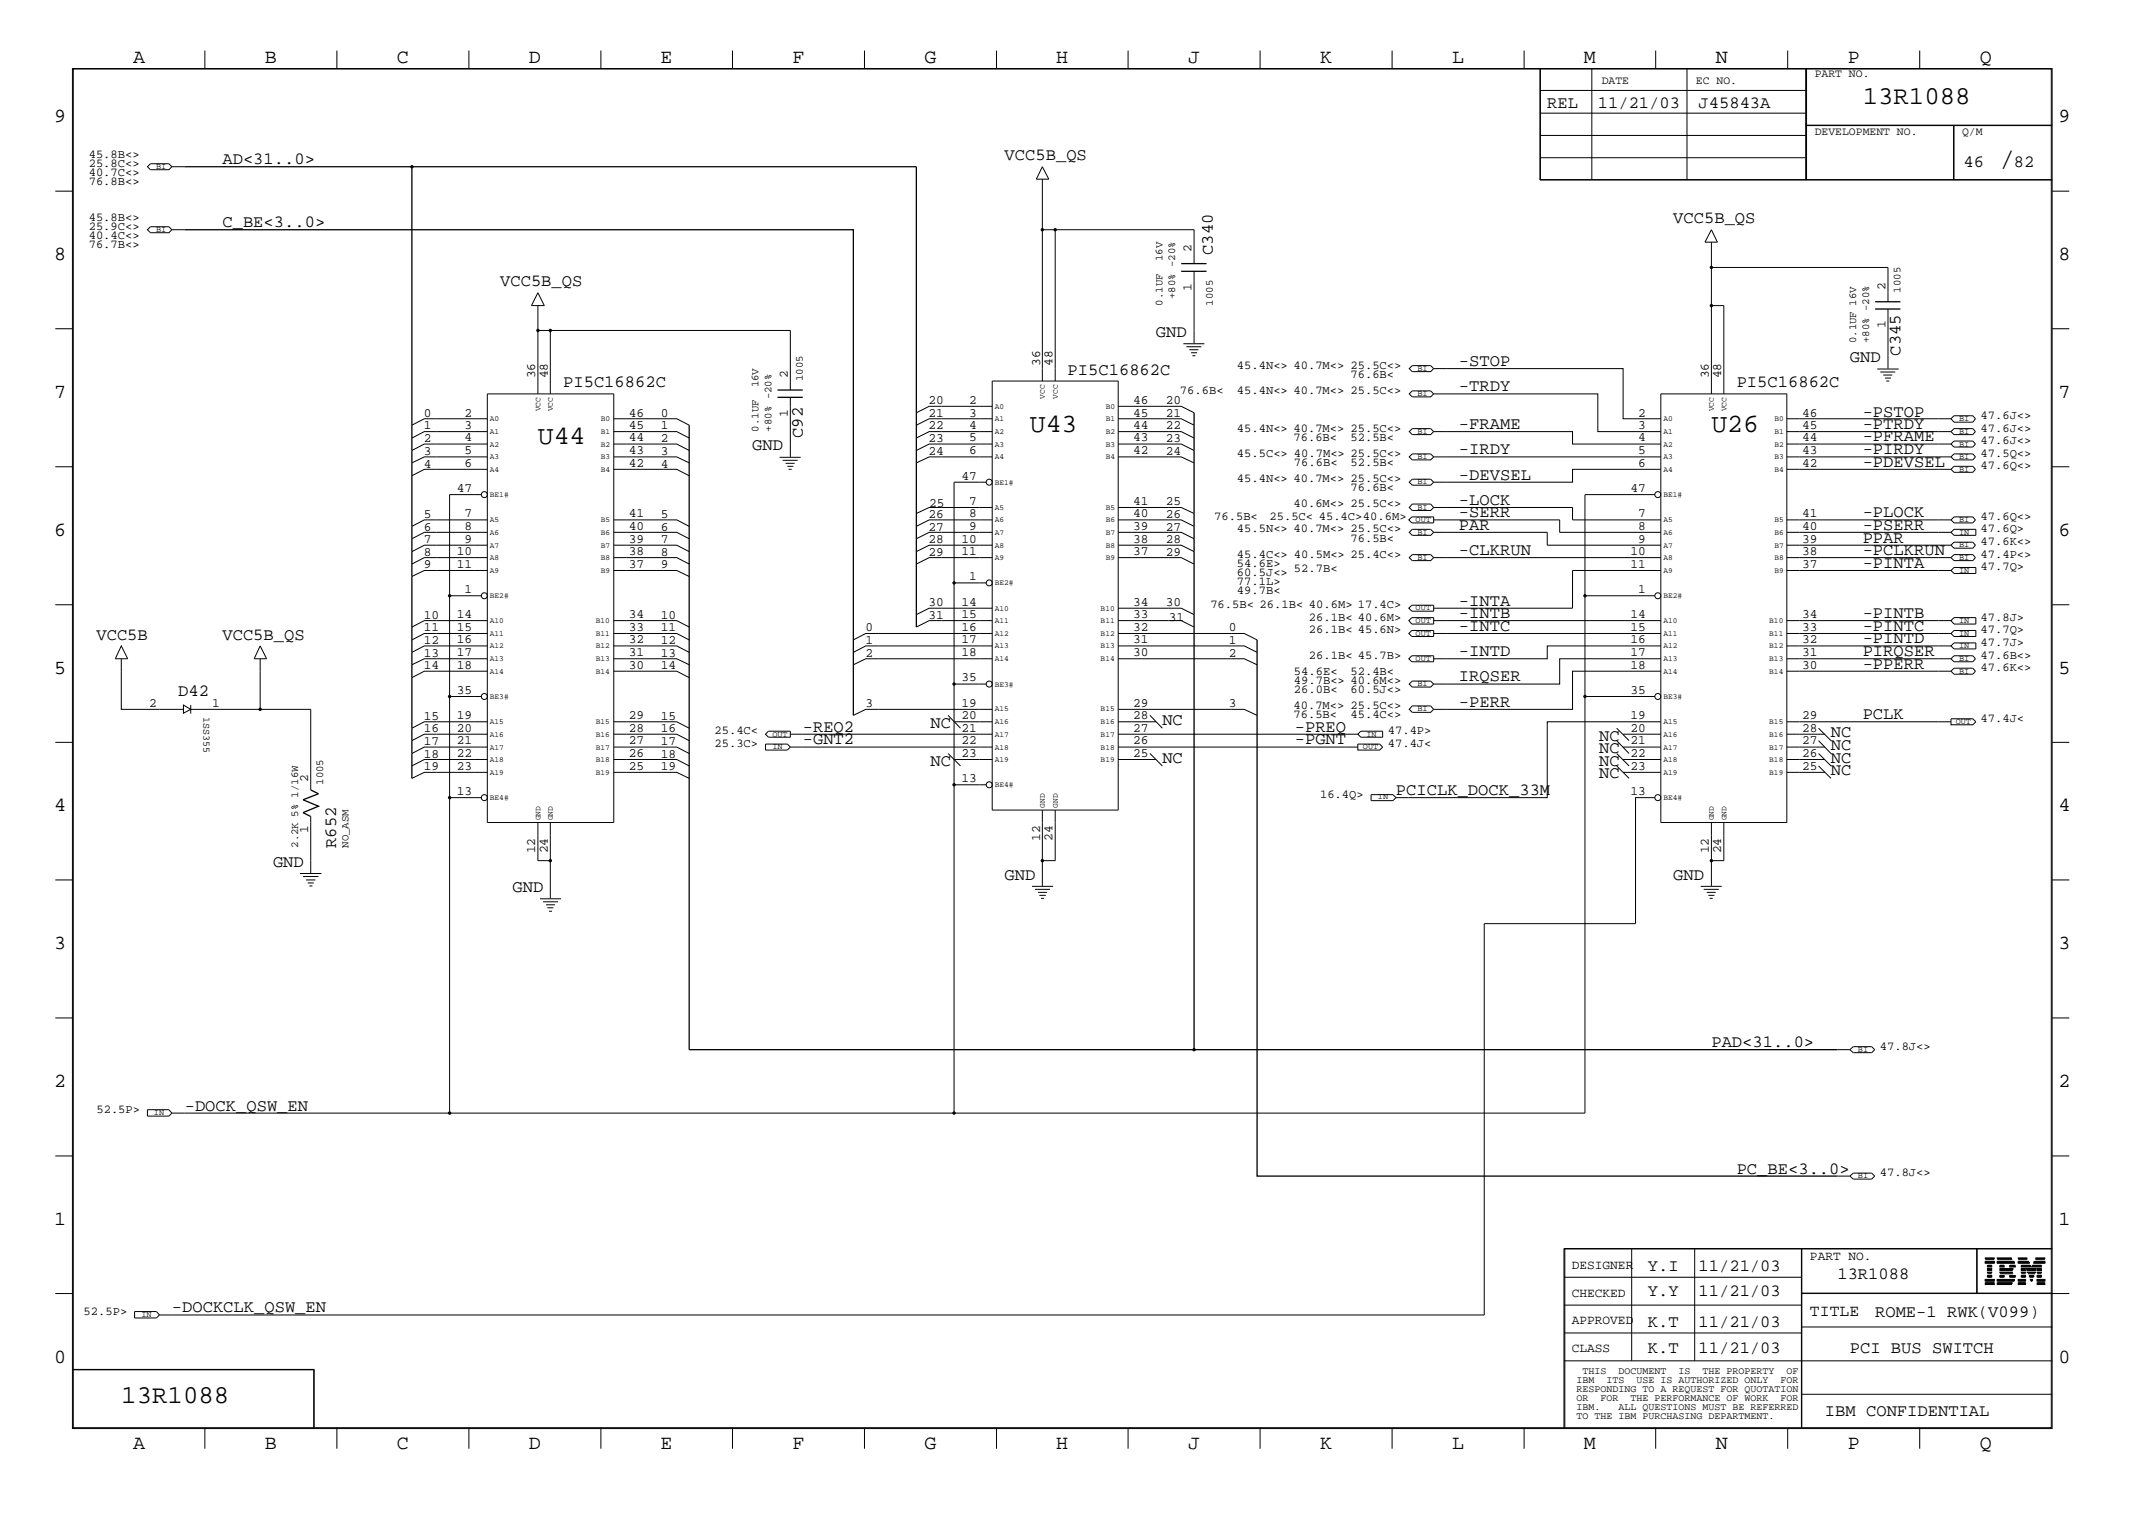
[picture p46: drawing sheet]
<svg xmlns="http://www.w3.org/2000/svg" width="423mm" height="300mm" viewBox="0 0 423 300" stroke-linecap="round" stroke-linejoin="round" font-family="sans-serif">
<defs><g id="words">
<g font-size="5.2">
<text x="395" y="32.9">/</text>
<text x="106.3" y="87.7">U44</text>
<text x="203.5" y="85.3">U43</text>
<text x="338.1" y="85.3">U26</text>
</g>
<g font-size="5.1">
<text x="368" y="20.5">13R1088</text>
<text x="24" y="277.2">13R1088</text>
</g>
<g font-size="4">
<text x="26.3" y="12.5">A</text>
<text x="52.3" y="12.5">B</text>
<text x="78.4" y="12.5">C</text>
<text x="104.5" y="12.5">D</text>
<text x="130.5" y="12.5">E</text>
<text x="156.5" y="12.5">F</text>
<text x="182.6" y="12.5">G</text>
<text x="208.6" y="12.5">H</text>
<text x="234.7" y="12.5">J</text>
<text x="260.8" y="12.5">K</text>
<text x="286.9" y="12.5">L</text>
<text x="312.8" y="12.5">M</text>
<text x="338.9" y="12.5">N</text>
<text x="365" y="12.5">P</text>
<text x="391.1" y="12.5">Q</text>
<text x="10.7" y="24.1">9</text>
<text x="406.7" y="24.1">9</text>
<text x="10.7" y="51.4">8</text>
<text x="406.7" y="51.4">8</text>
<text x="10.7" y="78.6">7</text>
<text x="406.7" y="78.6">7</text>
<text x="10.7" y="105.8">6</text>
<text x="406.7" y="105.8">6</text>
<text x="10.7" y="133.1">5</text>
<text x="406.7" y="133.1">5</text>
<text x="10.7" y="160.2">4</text>
<text x="406.7" y="160.2">4</text>
<text x="10.7" y="187.5">3</text>
<text x="406.7" y="187.5">3</text>
<text x="10.7" y="214.6">2</text>
<text x="406.7" y="214.6">2</text>
<text x="10.7" y="241.9">1</text>
<text x="406.7" y="241.9">1</text>
<text x="10.7" y="269.2">0</text>
<text x="406.7" y="269.2">0</text>
<text x="26.3" y="286.2">A</text>
<text x="52.3" y="286.2">B</text>
<text x="78.4" y="286.2">C</text>
<text x="104.5" y="286.2">D</text>
<text x="130.5" y="286.2">E</text>
<text x="156.5" y="286.2">F</text>
<text x="182.6" y="286.2">G</text>
<text x="208.6" y="286.2">H</text>
<text x="234.7" y="286.2">J</text>
<text x="260.8" y="286.2">K</text>
<text x="286.9" y="286.2">L</text>
<text x="312.8" y="286.2">M</text>
<text x="338.9" y="286.2">N</text>
<text x="365" y="286.2">P</text>
<text x="391.1" y="286.2">Q</text>
</g>
<g font-size="3.4">
<text x="305.6" y="21.4">REL</text>
<text x="315.6" y="21.4">11/21/03</text>
<text x="335.5" y="21.4">J45843A</text>
<text x="43.9" y="32.4">AD&lt;31..0&gt;</text>
<text x="198.5" y="31.7">VCC5B_QS</text>
<text x="387.9" y="32.9">46</text>
<text x="397.8" y="32.9">82</text>
<text x="43.9" y="44.9">C_BE&lt;3..0&gt;</text>
<text x="330.5" y="44.1">VCC5B_QS</text>
<text x="239.6" y="50.4" transform="rotate(-90 239.6 50.4)">C340</text>
<text x="98.8" y="56.6">VCC5B_QS</text>
<text x="228.3" y="66.5">GND</text>
<text x="365.4" y="71.5">GND</text>
<text x="375.4" y="70.3" transform="rotate(-90 375.4 70.3)">C345</text>
<text x="111.3" y="76.5">PI5C16862C</text>
<text x="210.9" y="74">PI5C16862C</text>
<text x="288.2" y="77.3">-TRDY</text>
<text x="288.2" y="72.3">-STOP</text>
<text x="343.1" y="76.5">PI5C16862C</text>
<text x="368" y="82.3">-PSTOP</text>
<text x="148.6" y="89">GND</text>
<text x="158.6" y="86.5" transform="rotate(-90 158.6 86.5)">C92</text>
<text x="288.2" y="89.7">-IRDY</text>
<text x="288.2" y="84.8">-FRAME</text>
<text x="368" y="84.8">-PTRDY</text>
<text x="368" y="87.2">-PFRAME</text>
<text x="368" y="89.7">-PIRDY</text>
<text x="288.2" y="94.7">-DEVSEL</text>
<text x="368" y="92.2">-PDEVSEL</text>
<text x="288.2" y="99.7">-LOCK</text>
<text x="288.2" y="104.7">PAR</text>
<text x="288.2" y="102.2">-SERR</text>
<text x="368" y="102.2">-PLOCK</text>
<text x="368" y="104.7">-PSERR</text>
<text x="368" y="107.2">PPAR</text>
<text x="288.2" y="109.6">-CLKRUN</text>
<text x="368" y="109.6">-PCLKRUN</text>
<text x="368" y="112.2">-PINTA</text>
<text x="288.2" y="119.6">-INTA</text>
<text x="288.2" y="122.2">-INTB</text>
<text x="288.2" y="124.6">-INTC</text>
<text x="368" y="122.2">-PINTB</text>
<text x="368" y="124.6">-PINTC</text>
<text x="19" y="126.4">VCC5B</text>
<text x="43.9" y="126.4">VCC5B_QS</text>
<text x="288.2" y="129.6">-INTD</text>
<text x="368" y="127.1">-PINTD</text>
<text x="368" y="129.6">PIRQSER</text>
<text x="35.2" y="137.6">D42</text>
<text x="288.2" y="134.6">IRQSER</text>
<text x="368" y="132.1">-PPERR</text>
<text x="183.8" y="143.8">NC</text>
<text x="229.6" y="143.2">NC</text>
<text x="288.2" y="139.6">-PERR</text>
<text x="368" y="142.1">PCLK</text>
<text x="158.6" y="144.6">-REQ2</text>
<text x="158.6" y="147.1">-GNT2</text>
<text x="255.8" y="144.6">-PREQ</text>
<text x="255.8" y="147.1">-PGNT</text>
<text x="315.9" y="148.8">NC</text>
<text x="315.9" y="146.3">NC</text>
<text x="361.7" y="145.6">NC</text>
<text x="361.7" y="148.2">NC</text>
<text x="183.8" y="151.2">NC</text>
<text x="229.6" y="150.6">NC</text>
<text x="315.9" y="153.8">NC</text>
<text x="315.9" y="151.2">NC</text>
<text x="361.7" y="150.6">NC</text>
<text x="361.7" y="153.2">NC</text>
<text x="275.8" y="157.1">PCICLK_DOCK_33M</text>
<text x="66.4" y="167.5" transform="rotate(-90 66.4 167.5)">R652</text>
<text x="53.9" y="171.3">GND</text>
<text x="198.5" y="173.7">GND</text>
<text x="330.5" y="173.7">GND</text>
<text x="101.3" y="176.2">GND</text>
<text x="338.1" y="206.8">PAD&lt;31..0&gt;</text>
<text x="36.5" y="219.4">-DOCK_QSW_EN</text>
<text x="343.1" y="231.8">PC_BE&lt;3..0&gt;</text>
<text x="325.5" y="251">Y.I</text>
<text x="335.5" y="251">11/21/03</text>
<text x="325.5" y="255.9">Y.Y</text>
<text x="335.5" y="255.9">11/21/03</text>
<text x="363" y="252.7">13R1088</text>
<text x="34" y="259.2">-DOCKCLK_QSW_EN</text>
<text x="325.5" y="262.2">K.T</text>
<text x="335.5" y="262.2">11/21/03</text>
<text x="370.4" y="260.2">ROME-1 RWK(V099)</text>
<text x="325.5" y="267.2">K.T</text>
<text x="335.5" y="267.2">11/21/03</text>
<text x="365.4" y="267.2">PCI BUS SWITCH</text>
<text x="360.5" y="279.7">IBM CONFIDENTIAL</text>
</g>
<text font-size="3.2" x="357.5" y="260">TITLE</text>
<g font-size="2.5">
<text x="235.4" y="49.9" transform="rotate(-90 235.4 49.9)">2</text>
<text x="235.4" y="57.4" transform="rotate(-90 235.4 57.4)">1</text>
<text x="372.4" y="57.3" transform="rotate(-90 372.4 57.3)">2</text>
<text x="372.4" y="64.9" transform="rotate(-90 372.4 64.9)">1</text>
<text x="105.7" y="74.8" transform="rotate(-90 105.7 74.8)">36</text>
<text x="108.2" y="74.8" transform="rotate(-90 108.2 74.8)">48</text>
<text x="155.6" y="74.8" transform="rotate(-90 155.6 74.8)">2</text>
<text x="205.5" y="72.3" transform="rotate(-90 205.5 72.3)">36</text>
<text x="207.9" y="72.3" transform="rotate(-90 207.9 72.3)">48</text>
<text x="337.6" y="74.8" transform="rotate(-90 337.6 74.8)">36</text>
<text x="340" y="74.8" transform="rotate(-90 340 74.8)">48</text>
<text x="83.7" y="82.4">0</text>
<text x="91.8" y="82.3">2</text>
<text x="124.2" y="82.3">46</text>
<text x="130.6" y="82.4">0</text>
<text x="155.6" y="82.3" transform="rotate(-90 155.6 82.3)">1</text>
<text x="183.4" y="82.4">21</text>
<text x="183.4" y="79.8">20</text>
<text x="191.4" y="82.3">3</text>
<text x="191.4" y="79.8">2</text>
<text x="223.9" y="82.3">45</text>
<text x="223.9" y="79.8">46</text>
<text x="230.3" y="82.4">21</text>
<text x="230.3" y="79.8">20</text>
<text x="323.6" y="82.3">2</text>
<text x="356" y="82.3">46</text>
<text x="83.7" y="89.8">3</text>
<text x="83.7" y="84.8">1</text>
<text x="83.7" y="87.4">2</text>
<text x="91.8" y="89.7">5</text>
<text x="91.8" y="84.8">3</text>
<text x="91.8" y="87.2">4</text>
<text x="124.2" y="84.8">45</text>
<text x="124.2" y="89.7">43</text>
<text x="124.2" y="87.2">44</text>
<text x="130.6" y="89.8">3</text>
<text x="130.6" y="87.4">2</text>
<text x="130.6" y="84.8">1</text>
<text x="183.4" y="84.8">22</text>
<text x="183.4" y="89.8">24</text>
<text x="183.4" y="87.4">23</text>
<text x="191.4" y="87.2">5</text>
<text x="191.4" y="84.8">4</text>
<text x="191.4" y="89.7">6</text>
<text x="223.9" y="87.2">43</text>
<text x="223.9" y="84.8">44</text>
<text x="223.9" y="89.7">42</text>
<text x="230.3" y="89.8">24</text>
<text x="230.3" y="87.4">23</text>
<text x="230.3" y="84.8">22</text>
<text x="323.6" y="89.7">5</text>
<text x="323.6" y="84.8">3</text>
<text x="323.6" y="87.2">4</text>
<text x="356" y="84.8">45</text>
<text x="356" y="89.7">43</text>
<text x="356" y="87.2">44</text>
<text x="83.7" y="92.4">4</text>
<text x="91.8" y="92.2">6</text>
<text x="124.2" y="92.2">42</text>
<text x="130.6" y="92.4">4</text>
<text x="189.9" y="94.7">47</text>
<text x="323.6" y="92.2">6</text>
<text x="356" y="92.2">42</text>
<text x="90.3" y="97.2">47</text>
<text x="183.6" y="100.2">25</text>
<text x="191.4" y="99.7">7</text>
<text x="223.9" y="99.7">41</text>
<text x="230.3" y="99.8">25</text>
<text x="322.1" y="97.2">47</text>
<text x="83.7" y="107.3">7</text>
<text x="83.7" y="104.8">6</text>
<text x="83.7" y="102.3">5</text>
<text x="91.8" y="102.2">7</text>
<text x="91.8" y="104.7">8</text>
<text x="91.8" y="107.2">9</text>
<text x="124.2" y="102.2">41</text>
<text x="124.2" y="107.2">39</text>
<text x="124.2" y="104.7">40</text>
<text x="130.6" y="104.8">6</text>
<text x="130.6" y="107.3">7</text>
<text x="130.6" y="102.3">5</text>
<text x="183.4" y="107.3">28</text>
<text x="183.4" y="102.3">26</text>
<text x="183.4" y="104.8">27</text>
<text x="189.9" y="107.2">10</text>
<text x="191.4" y="102.2">8</text>
<text x="191.4" y="104.7">9</text>
<text x="223.9" y="104.7">39</text>
<text x="223.9" y="102.2">40</text>
<text x="223.9" y="107.2">38</text>
<text x="230.3" y="104.8">27</text>
<text x="230.3" y="107.3">28</text>
<text x="230.3" y="102.3">26</text>
<text x="323.6" y="102.2">7</text>
<text x="323.6" y="104.7">8</text>
<text x="323.6" y="107.2">9</text>
<text x="356" y="102.2">41</text>
<text x="356" y="107.2">39</text>
<text x="356" y="104.7">40</text>
<text x="83.7" y="112.3">9</text>
<text x="83.7" y="109.8">8</text>
<text x="90.3" y="109.6">10</text>
<text x="90.3" y="112.2">11</text>
<text x="124.2" y="112.2">37</text>
<text x="124.2" y="109.6">38</text>
<text x="130.6" y="109.8">8</text>
<text x="130.6" y="112.3">9</text>
<text x="183.4" y="109.8">29</text>
<text x="189.9" y="109.6">11</text>
<text x="223.9" y="109.6">37</text>
<text x="230.3" y="109.8">29</text>
<text x="322.1" y="109.6">10</text>
<text x="322.1" y="112.2">11</text>
<text x="356" y="112.2">37</text>
<text x="356" y="109.6">38</text>
<text x="91.8" y="117.2">1</text>
<text x="183.4" y="119.7">30</text>
<text x="189.9" y="119.6">14</text>
<text x="191.4" y="114.6">1</text>
<text x="223.9" y="119.6">34</text>
<text x="230.3" y="119.7">30</text>
<text x="323.6" y="117.2">1</text>
<text x="83.7" y="124.7">11</text>
<text x="83.7" y="122.3">10</text>
<text x="90.3" y="122.2">14</text>
<text x="90.3" y="124.6">15</text>
<text x="124.2" y="124.6">33</text>
<text x="124.2" y="122.2">34</text>
<text x="130.6" y="122.3">10</text>
<text x="130.6" y="124.7">11</text>
<text x="170.9" y="124.7">0</text>
<text x="183.4" y="122.3">31</text>
<text x="189.9" y="122.2">15</text>
<text x="189.9" y="124.6">16</text>
<text x="223.9" y="122.2">33</text>
<text x="223.9" y="124.6">32</text>
<text x="230.9" y="122.6">31</text>
<text x="242.7" y="124.7">0</text>
<text x="322.1" y="122.2">14</text>
<text x="322.1" y="124.6">15</text>
<text x="356" y="124.6">33</text>
<text x="356" y="122.2">34</text>
<text x="83.7" y="129.7">13</text>
<text x="83.7" y="127.3">12</text>
<text x="90.3" y="127.1">16</text>
<text x="90.3" y="129.6">17</text>
<text x="124.2" y="129.6">31</text>
<text x="124.2" y="127.1">32</text>
<text x="130.6" y="129.7">13</text>
<text x="130.6" y="127.3">12</text>
<text x="170.9" y="127.3">1</text>
<text x="170.9" y="129.7">2</text>
<text x="189.9" y="127.1">17</text>
<text x="189.9" y="129.6">18</text>
<text x="223.9" y="127.1">31</text>
<text x="223.9" y="129.6">30</text>
<text x="242.7" y="129.7">2</text>
<text x="242.7" y="127.3">1</text>
<text x="322.1" y="127.1">16</text>
<text x="322.1" y="129.6">17</text>
<text x="356" y="129.6">31</text>
<text x="356" y="127.1">32</text>
<text x="83.7" y="132.2">14</text>
<text x="90.3" y="132.1">18</text>
<text x="90.3" y="137.1">35</text>
<text x="124.2" y="132.1">30</text>
<text x="130.6" y="132.2">14</text>
<text x="189.9" y="134.6">35</text>
<text x="322.1" y="132.1">18</text>
<text x="322.1" y="137.1">35</text>
<text x="356" y="132.1">30</text>
<text x="29.5" y="139.6">2</text>
<text x="41.9" y="139.6">1</text>
<text x="83.7" y="142.2">15</text>
<text x="90.3" y="142.1">19</text>
<text x="124.2" y="142.1">29</text>
<text x="130.6" y="142.2">15</text>
<text x="170.9" y="139.7">3</text>
<text x="189.9" y="139.6">19</text>
<text x="189.9" y="142.1">20</text>
<text x="223.9" y="142.1">28</text>
<text x="223.9" y="139.6">29</text>
<text x="242.7" y="139.7">3</text>
<text x="322.1" y="142.1">19</text>
<text x="356" y="142.1">29</text>
<text x="83.7" y="149.7">18</text>
<text x="83.7" y="147.2">17</text>
<text x="83.7" y="144.7">16</text>
<text x="90.3" y="144.6">20</text>
<text x="90.3" y="147.1">21</text>
<text x="90.3" y="149.5">22</text>
<text x="124.2" y="149.5">26</text>
<text x="124.2" y="147.1">27</text>
<text x="124.2" y="144.6">28</text>
<text x="130.6" y="147.2">17</text>
<text x="130.6" y="144.7">16</text>
<text x="130.6" y="149.7">18</text>
<text x="189.9" y="144.6">21</text>
<text x="189.9" y="147.1">22</text>
<text x="189.9" y="149.5">23</text>
<text x="223.9" y="149.5">25</text>
<text x="223.9" y="147.1">26</text>
<text x="223.9" y="144.6">27</text>
<text x="322.1" y="144.6">20</text>
<text x="322.1" y="147.1">21</text>
<text x="322.1" y="149.5">22</text>
<text x="356" y="149.5">26</text>
<text x="356" y="147.1">27</text>
<text x="356" y="144.6">28</text>
<text x="60.9" y="154.5" transform="rotate(-90 60.9 154.5)">2</text>
<text x="83.7" y="152.1">19</text>
<text x="90.3" y="152.1">23</text>
<text x="124.2" y="152.1">25</text>
<text x="130.6" y="152.1">19</text>
<text x="189.9" y="154.5">13</text>
<text x="322.1" y="152.1">23</text>
<text x="356" y="152.1">25</text>
<text x="90.3" y="157.1">13</text>
<text x="322.1" y="157.1">13</text>
<text x="60.9" y="164.5" transform="rotate(-90 60.9 164.5)">1</text>
<text x="205.5" y="166" transform="rotate(-90 205.5 166)">12</text>
<text x="207.9" y="166" transform="rotate(-90 207.9 166)">24</text>
<text x="105.7" y="168.6" transform="rotate(-90 105.7 168.6)">12</text>
<text x="108.2" y="168.6" transform="rotate(-90 108.2 168.6)">24</text>
<text x="337.6" y="168.6" transform="rotate(-90 337.6 168.6)">12</text>
<text x="340" y="168.6" transform="rotate(-90 340 168.6)">24</text>
<text x="310.5" y="250.6">DESIGNER</text>
<text x="357.5" y="248.8">PART NO.</text>
<text x="310.5" y="256.1">CHECKED</text>
<text x="310.5" y="261.5">APPROVED</text>
<text x="310.5" y="267">CLASS</text>
</g>
<g font-size="2.4">
<text x="17.5" y="31.2">45.8B&lt;&gt;</text>
<text x="17.5" y="34.7">40.7C&lt;&gt;</text>
<text x="17.5" y="32.9">25.8C&lt;&gt;</text>
<text x="17.5" y="36.5">76.8B&lt;&gt;</text>
<text x="17.5" y="43.6">45.8B&lt;&gt;</text>
<text x="17.5" y="47.2">40.4C&lt;&gt;</text>
<text x="17.5" y="45.4">25.9C&lt;&gt;</text>
<text x="17.5" y="48.9">76.7B&lt;&gt;</text>
<text x="233.1" y="77.8">76.6B&lt;</text>
<text x="244.3" y="77.8">45.4N&lt;&gt; 40.7M&lt;&gt; 25.5C&lt;&gt;</text>
<text x="244.3" y="72.8">45.4N&lt;&gt; 40.7M&lt;&gt; 25.5C&lt;&gt;</text>
<text x="266.8" y="74.6">76.6B&lt;</text>
<text x="391.2" y="82.7">47.6J&lt;&gt;</text>
<text x="244.3" y="85.3">45.4N&lt;&gt; 40.7M&lt;&gt; 25.5C&lt;&gt;</text>
<text x="255.5" y="87">76.6B&lt;</text>
<text x="266.8" y="87">52.5B&lt;</text>
<text x="391.2" y="85.3">47.6J&lt;&gt;</text>
<text x="391.2" y="87.7">47.6J&lt;&gt;</text>
<text x="244.3" y="90.3">45.5C&lt;&gt; 40.7M&lt;&gt; 25.5C&lt;&gt;</text>
<text x="244.3" y="95.2">45.4N&lt;&gt; 40.7M&lt;&gt; 25.5C&lt;&gt;</text>
<text x="255.6" y="92">76.6B&lt;</text>
<text x="266.8" y="92">52.5B&lt;</text>
<text x="391.2" y="90.3">47.5Q&lt;&gt;</text>
<text x="391.2" y="92.7">47.6Q&lt;&gt;</text>
<text x="255.5" y="100.2">40.6M&lt;&gt; 25.5C&lt;&gt;</text>
<text x="266.8" y="97">76.6B&lt;</text>
<text x="239.9" y="102.7">76.5B&lt;</text>
<text x="244.3" y="105.2">45.5N&lt;&gt; 40.7M&lt;&gt; 25.5C&lt;&gt;</text>
<text x="250.8" y="102.7">25.5C&lt; 45.4C&gt;40.6M&gt;</text>
<text x="266.8" y="107">76.5B&lt;</text>
<text x="391.2" y="102.7">47.6Q&lt;&gt;</text>
<text x="391.2" y="105.2">47.6Q&gt;</text>
<text x="391.2" y="107.7">47.6K&lt;&gt;</text>
<text x="244.3" y="113.8">60.5J&lt;&gt;</text>
<text x="244.3" y="111.9">54.6E&gt;</text>
<text x="244.3" y="110.2">45.4C&lt;&gt; 40.5M&lt;&gt; 25.4C&lt;&gt;</text>
<text x="255.6" y="112.9">52.7B&lt;</text>
<text x="391.2" y="110.2">47.4P&lt;&gt;</text>
<text x="391.2" y="112.7">47.7Q&gt;</text>
<text x="244.3" y="117.3">49.7B&lt;</text>
<text x="244.3" y="115.6">77.1L&gt;</text>
<text x="239.1" y="120.1">76.5B&lt; 26.1B&lt; 40.6M&gt; 17.4C&gt;</text>
<text x="258.6" y="122.6">26.1B&lt; 40.6M&gt;</text>
<text x="258.6" y="125.1">26.1B&lt; 45.6N&gt;</text>
<text x="391.2" y="122.6">47.8J&gt;</text>
<text x="391.2" y="125.1">47.7Q&gt;</text>
<text x="258.6" y="130.1">26.1B&lt; 45.7B&gt;</text>
<text x="391.2" y="127.6">47.7J&gt;</text>
<text x="391.2" y="130.1">47.6B&lt;&gt;</text>
<text x="255.6" y="133.3">54.6E&lt;</text>
<text x="255.6" y="136.9">26.0B&lt;</text>
<text x="255.6" y="135.1">49.7B&lt;&gt; 40.6M&lt;&gt;</text>
<text x="266.8" y="133.3">52.4B&lt;</text>
<text x="266.8" y="136.9">60.5J&lt;&gt;</text>
<text x="391.2" y="132.6">47.6K&lt;&gt;</text>
<text x="255.5" y="141.9">76.5B&lt;</text>
<text x="255.5" y="140.1">40.7M&lt;&gt; 25.5C&lt;&gt;</text>
<text x="266.8" y="141.9">45.4C&lt;&gt;</text>
<text x="391.2" y="142.6">47.4J&lt;</text>
<text x="141.1" y="145">25.4C&lt;</text>
<text x="141.1" y="147.6">25.3C&gt;</text>
<text x="274.2" y="145">47.4P&gt;</text>
<text x="274.2" y="147.6">47.4J&lt;</text>
<text x="260.8" y="157.6">16.4Q&gt;</text>
<text x="371.3" y="207.3">47.8J&lt;&gt;</text>
<text x="19.1" y="219.9">52.5P&gt;</text>
<text x="371.3" y="232.3">47.8J&lt;&gt;</text>
<text x="16.5" y="259.8">52.5P&gt;</text>
</g>
<g font-size="2.3">
<text x="316.4" y="16.7">DATE</text>
<text x="335" y="16.7">EC NO.</text>
<text x="358.5" y="15.2">PART NO.</text>
<text x="358.5" y="26.6">DEVELOPMENT NO.</text>
<text x="387.6" y="26.6">Q/M</text>
</g>
<g font-size="2.1">
<text x="229.6" y="51.6" transform="rotate(-90 229.6 51.6)">16V</text>
<text x="232.2" y="59.1" transform="rotate(-90 232.2 59.1)">+80% -20%</text>
<text x="375.4" y="57.8" transform="rotate(-90 375.4 57.8)">1005</text>
<text x="229.6" y="60.4" transform="rotate(-90 229.6 60.4)">0.1UF</text>
<text x="239.6" y="60.4" transform="rotate(-90 239.6 60.4)">1005</text>
<text x="366.7" y="67.8" transform="rotate(-90 366.7 67.8)">0.1UF 16V</text>
<text x="369.2" y="67.8" transform="rotate(-90 369.2 67.8)">+80% -20%</text>
<text x="149.9" y="76.5" transform="rotate(-90 149.9 76.5)">16V</text>
<text x="158.6" y="75.3" transform="rotate(-90 158.6 75.3)">1005</text>
<text x="149.9" y="85.3" transform="rotate(-90 149.9 85.3)">0.1UF</text>
<text x="152.4" y="85.3" transform="rotate(-90 152.4 85.3)">+80% -20%</text>
<text x="63.8" y="155" transform="rotate(-90 63.8 155)">1005</text>
<text x="58.9" y="167.5" transform="rotate(-90 58.9 167.5)">2.2K 5% 1/16W</text>
<text x="68.8" y="167.5" transform="rotate(-90 68.8 167.5)">NO_ASM</text>
</g>
<g font-size="2">
<text x="40.2" y="141.6" transform="rotate(90 40.2 141.6)">1SS355</text>
<text x="311.4" y="273.2">IBM</text>
<text x="311.4" y="275">RESPONDING TO A REQUEST FOR QUOTATION</text>
<text x="312.6" y="271.4">THIS</text>
<text x="317.3" y="273.2">ITS</text>
<text x="319.7" y="271.4">DOCUMENT</text>
<text x="323.3" y="273.2">USE IS AUTHORIZED ONLY</text>
<text x="331.6" y="271.4">IS</text>
<text x="336.3" y="271.4">THE PROPERTY</text>
<text x="351.7" y="273.2">FOR</text>
<text x="352.9" y="271.4">OF</text>
<text x="311.4" y="276.7">OR</text>
<text x="311.4" y="278.6">IBM.</text>
<text x="311.4" y="280.2">TO THE IBM PURCHASING DEPARTMENT.</text>
<text x="316.1" y="276.7">FOR</text>
<text x="319.7" y="278.6">ALL QUESTIONS MUST BE REFERRED</text>
<text x="322.1" y="276.7">THE PERFORMANCE OF WORK</text>
<text x="351.7" y="276.7">FOR</text>
</g>
<g font-size="1.7">
<text x="30.8" y="33.4">BI</text>
<text x="30.8" y="45.8">BI</text>
<text x="280" y="73.2">BI</text>
<text x="280" y="78.2">BI</text>
<text x="387" y="83.2">BI</text>
<text x="280" y="85.7">BI</text>
<text x="387" y="88.2">BI</text>
<text x="387" y="85.7">BI</text>
<text x="280" y="90.7">BI</text>
<text x="280" y="95.7">BI</text>
<text x="387" y="90.7">BI</text>
<text x="387" y="93.2">BI</text>
<text x="280" y="100.7">BI</text>
<text x="279.7" y="103.1">OUT</text>
<text x="280" y="105.7">BI</text>
<text x="387" y="105.7">IN</text>
<text x="387" y="103.1">BI</text>
<text x="280" y="110.7">BI</text>
<text x="387" y="110.7">BI</text>
<text x="387" y="113.1">IN</text>
<text x="387" y="108.1">BI</text>
<text x="279.7" y="125.6">OUT</text>
<text x="279.7" y="123.1">OUT</text>
<text x="279.7" y="120.6">OUT</text>
<text x="387" y="123.1">IN</text>
<text x="387" y="125.6">IN</text>
<text x="279.7" y="130.6">OUT</text>
<text x="387" y="130.6">BI</text>
<text x="387" y="128.1">IN</text>
<text x="280" y="135.6">BI</text>
<text x="387" y="133.1">BI</text>
<text x="280" y="140.5">BI</text>
<text x="386.3" y="143">OUT</text>
<text x="152.6" y="148">IN</text>
<text x="152.6" y="145.5">OUT</text>
<text x="269.2" y="148">OUT</text>
<text x="269.9" y="145.5">IN</text>
<text x="272.2" y="157.9">IN</text>
<text x="367" y="207.9">BI</text>
<text x="30.4" y="220.2">IN</text>
<text x="367" y="232.7">BI</text>
<text x="27.9" y="260.1">IN</text>
</g>
<g font-size="1.6">
<text x="96.8" y="83.2">A0</text>
<text x="106.8" y="81.3" transform="rotate(-90 106.8 81.3)">VCC</text>
<text x="109.2" y="81.3" transform="rotate(-90 109.2 81.3)">VCC</text>
<text x="118.7" y="83.2">B0</text>
<text x="196.5" y="83.2">A1</text>
<text x="196.5" y="80.8">A0</text>
<text x="206.4" y="78.7" transform="rotate(-90 206.4 78.7)">VCC</text>
<text x="209" y="78.7" transform="rotate(-90 209 78.7)">VCC</text>
<text x="218.4" y="83.2">B1</text>
<text x="218.4" y="80.8">B0</text>
<text x="328.6" y="83.2">A0</text>
<text x="338.6" y="81.3" transform="rotate(-90 338.6 81.3)">VCC</text>
<text x="341" y="81.3" transform="rotate(-90 341 81.3)">VCC</text>
<text x="350.5" y="83.2">B0</text>
<text x="96.8" y="88.2">A2</text>
<text x="96.8" y="85.8">A1</text>
<text x="118.7" y="88.2">B2</text>
<text x="118.7" y="85.8">B1</text>
<text x="196.5" y="88.2">A3</text>
<text x="196.5" y="85.8">A2</text>
<text x="218.4" y="88.2">B3</text>
<text x="218.4" y="85.8">B2</text>
<text x="328.6" y="88.2">A2</text>
<text x="328.6" y="85.8">A1</text>
<text x="350.5" y="88.2">B2</text>
<text x="350.5" y="85.8">B1</text>
<text x="96.8" y="93.2">A4</text>
<text x="96.8" y="90.8">A3</text>
<text x="118.7" y="93.2">B4</text>
<text x="118.7" y="90.8">B3</text>
<text x="196.5" y="95.8">BE1#</text>
<text x="196.5" y="90.8">A4</text>
<text x="218.4" y="90.8">B4</text>
<text x="328.6" y="93.2">A4</text>
<text x="328.6" y="90.8">A3</text>
<text x="350.5" y="93.2">B4</text>
<text x="350.5" y="90.8">B3</text>
<text x="96.8" y="98.2">BE1#</text>
<text x="196.5" y="100.7">A5</text>
<text x="218.4" y="100.7">B5</text>
<text x="328.6" y="98.2">BE1#</text>
<text x="96.8" y="105.7">A6</text>
<text x="96.8" y="103.2">A5</text>
<text x="118.7" y="105.7">B6</text>
<text x="118.7" y="103.2">B5</text>
<text x="196.5" y="105.7">A7</text>
<text x="196.5" y="103.2">A6</text>
<text x="218.4" y="105.7">B7</text>
<text x="218.4" y="103.2">B6</text>
<text x="328.6" y="105.7">A6</text>
<text x="328.6" y="103.2">A5</text>
<text x="350.5" y="105.7">B6</text>
<text x="350.5" y="103.2">B5</text>
<text x="96.8" y="113.2">A9</text>
<text x="96.8" y="110.7">A8</text>
<text x="96.8" y="108.2">A7</text>
<text x="118.7" y="113.2">B9</text>
<text x="118.7" y="110.7">B8</text>
<text x="118.7" y="108.2">B7</text>
<text x="196.5" y="110.7">A9</text>
<text x="196.5" y="108.2">A8</text>
<text x="218.4" y="110.7">B9</text>
<text x="218.4" y="108.2">B8</text>
<text x="328.6" y="113.2">A9</text>
<text x="328.6" y="110.7">A8</text>
<text x="328.6" y="108.2">A7</text>
<text x="350.5" y="113.2">B9</text>
<text x="350.5" y="110.7">B8</text>
<text x="350.5" y="108.2">B7</text>
<text x="96.8" y="118.1">BE2#</text>
<text x="196.5" y="115.7">BE2#</text>
<text x="328.6" y="118.1">BE2#</text>
<text x="96.8" y="125.6">A11</text>
<text x="96.8" y="123.1">A10</text>
<text x="117.7" y="125.6">B11</text>
<text x="117.7" y="123.1">B10</text>
<text x="196.5" y="125.6">A12</text>
<text x="196.5" y="123.1">A11</text>
<text x="196.5" y="120.6">A10</text>
<text x="217.4" y="125.6">B12</text>
<text x="217.4" y="123.1">B11</text>
<text x="217.4" y="120.6">B10</text>
<text x="328.6" y="125.6">A11</text>
<text x="328.6" y="123.1">A10</text>
<text x="349.5" y="125.6">B11</text>
<text x="349.5" y="123.1">B10</text>
<text x="96.8" y="130.6">A13</text>
<text x="96.8" y="128.1">A12</text>
<text x="117.7" y="130.6">B13</text>
<text x="117.7" y="128.1">B12</text>
<text x="196.5" y="130.6">A14</text>
<text x="196.5" y="128.1">A13</text>
<text x="217.4" y="130.6">B14</text>
<text x="217.4" y="128.1">B13</text>
<text x="328.6" y="130.6">A13</text>
<text x="328.6" y="128.1">A12</text>
<text x="349.5" y="130.6">B13</text>
<text x="349.5" y="128.1">B12</text>
<text x="96.8" y="133.1">A14</text>
<text x="117.7" y="133.1">B14</text>
<text x="196.5" y="135.6">BE3#</text>
<text x="328.6" y="133.1">A14</text>
<text x="349.5" y="133.1">B14</text>
<text x="96.8" y="143.1">A15</text>
<text x="96.8" y="138.1">BE3#</text>
<text x="117.7" y="143.1">B15</text>
<text x="196.5" y="143.1">A16</text>
<text x="196.5" y="140.5">A15</text>
<text x="217.4" y="143.1">B16</text>
<text x="217.4" y="140.5">B15</text>
<text x="328.6" y="143.1">A15</text>
<text x="328.6" y="138.1">BE3#</text>
<text x="349.5" y="143.1">B15</text>
<text x="96.8" y="148.1">A17</text>
<text x="96.8" y="145.5">A16</text>
<text x="117.7" y="148.1">B17</text>
<text x="117.7" y="145.5">B16</text>
<text x="196.5" y="148.1">A18</text>
<text x="196.5" y="145.5">A17</text>
<text x="217.4" y="148.1">B18</text>
<text x="217.4" y="145.5">B17</text>
<text x="328.6" y="148.1">A17</text>
<text x="328.6" y="145.5">A16</text>
<text x="349.5" y="148.1">B17</text>
<text x="349.5" y="145.5">B16</text>
<text x="96.8" y="153.1">A19</text>
<text x="96.8" y="150.5">A18</text>
<text x="117.7" y="153.1">B19</text>
<text x="117.7" y="150.5">B18</text>
<text x="196.5" y="155.5">BE4#</text>
<text x="196.5" y="150.5">A19</text>
<text x="217.4" y="150.5">B19</text>
<text x="328.6" y="153.1">A19</text>
<text x="328.6" y="150.5">A18</text>
<text x="349.5" y="153.1">B19</text>
<text x="349.5" y="150.5">B18</text>
<text x="96.8" y="158">BE4#</text>
<text x="206.4" y="159.5" transform="rotate(-90 206.4 159.5)">GND</text>
<text x="209" y="159.5" transform="rotate(-90 209 159.5)">GND</text>
<text x="328.6" y="158">BE4#</text>
<text x="106.8" y="162.1" transform="rotate(-90 106.8 162.1)">GND</text>
<text x="109.2" y="162.1" transform="rotate(-90 109.2 162.1)">GND</text>
<text x="338.6" y="162.1" transform="rotate(-90 338.6 162.1)">GND</text>
<text x="341" y="162.1" transform="rotate(-90 341 162.1)">GND</text>
</g>
</g></defs>
<g fill="none" stroke="#000" stroke-width=".2">
<path d="M14.3 13.5h391.1v268.7h-391.1zM14.5 13.6h390.7v268.4h-390.7zM40.5 10v3.5M66.5 10v3.5M92.6 10v3.5M118.7 10v3.5M144.7 10v3.5M170.8 10v3.5M196.9 10v3.5M222.8 10v3.5M248.9 10v3.5M275 10v3.5"/>
<path d="M301.1 10v3.5M304.2 13.5v22.1h101.2M304.2 17.9h52.5M304.3 13.5v22.1M314.5 13.5v22.1M327.1 10v3.5M333.2 13.5v22.1M353.1 10v3.5M356.7 13.5v22.1M356.9 13.5v22.1M379.2 10v3.5M10.9 37.8h3.4"/>
<path d="M29.1 32.9l.6-.6h3.7l.6 .6-.6 .6h-3.7zM34 32.9h2.5M205.9 35.4v10h2.5M205.9 32.9l1.3 2.5h-2.5zM304.2 35.5h101.2M304.2 26.8h52.5M304.2 22.4h52.5M304.3 31.2h52.4M356.7 24.8h48.7M356.7 24.7h48.7M385.9 24.8v10.8M386 24.8v10.8"/>
<path d="M405.4 37.8h3.4M29.1 45.4l.6-.6h3.7l.6 .6-.6 .6h-3.7zM34 45.4h2.5M106.3 57.8l1.2 2.6h-2.5zM205.9 45.4v29.9M208.4 45.4v29.9M208.4 45.4h27.5v6.7M235.9 53.6v14.2M338.1 47.8v30M338.1 45.4l1.2 2.4h-2.5zM338.1 52.8h34.9v6.8M10.9 64.9h3.4"/>
<path d="M96.3 77.8h24.9v84.7h-24.9zM106.3 60.4v4.9h2.4M106.3 65.3v12.5M108.7 65.3v12.5M108.7 65.3h47.4v11.7M156.1 78.5v11.8M196 75.3h24.9v84.7h-24.9zM233.8 67.9h4.1M234.4 68.5h2.9M235 69.1h1.7M235.3 69.7h1.2M235.5 70.3h.6"/>
<path d="M279 77.2h3.6l.6 .6-.6 .6h-3.6l-.6-.6zM279 72.2h3.6l.6 .6-.6 .6h-3.6l-.6-.6zM283.2 77.8h32.4v7.5h12.5M283.2 72.8h37.4v9.9h7.5M328.1 77.8h24.9v84.7h-24.9zM338.1 60.4h2.4v17.4M370.8 72.9h4.3M371.4 73.5h3M372 74.1h1.8M372.4 74.7h1.1M372.6 75.3h.6M373 61v11.8"/>
<path d="M405.4 64.9h3.4M10.9 92.2h3.4M95.1 97.7h-6.3v20M96.3 92.7h-12.5l-2.4 1.3M96.3 90.3h-12.5l-2.4 1.1M96.3 85.3h-12.5l-2.4 1.2M96.3 87.7h-12.5l-2.4 1.3M96.3 82.7h-12.5l-2.4 1.3M121.2 90.3h12.5l2.4 1.1M121.2 92.7h12.5l2.4 1.3M121.2 85.3h12.5l2.4 1.2M121.2 87.7h12.5l2.4 1.3"/>
<path d="M121.2 82.7h12.5l2.4 1.3M154 90.3h4.2M154.6 90.9h3M155.2 91.5h1.8M155.5 92.1h1.2M155.8 92.7h.6M194.8 95.3h-6.3v19.8M196 87.7h-12.4l-2.6 1.3M196 90.3h-12.4l-2.6 1.1M196 85.3h-12.4l-2.6 1.2M196 80.3h-12.4l-2.6 1.2M196 82.7h-12.4l-2.6 1.3"/>
<path d="M220.9 90.3h12.4l2.6 1.1M220.9 87.7h12.4l2.6 1.3M220.9 85.3h12.4l2.6 1.2M220.9 82.7h12.4l2.6 1.3M220.9 80.3h12.4l2.6 1.2M278.4 90.3l.6-.6h3.6l.6 .6-.6 .5h-3.6zM279 94.7h3.6l.6 .6-.6 .5h-3.6l-.6-.5zM279 84.7h3.6l.6 .6-.6 .6h-3.6l-.6-.6zM279 99.6h3.6l.6 .6-.6 .6h-3.6l-.6-.6zM283.2 85.3h27.4v2.4h17.5M283.2 90.3h44.9M326.9 97.7h-13.8v20h13.8"/>
<path d="M328.1 92.7h-17.5v2.6h-27.4M353 90.3h32.4M353 87.7h32.4M353 85.3h32.4M353 82.7h32.4M353 92.7h32.4M385.4 90.3l.6-.6h3.7l.5 .6-.5 .5h-3.7zM385.4 87.7l.6-.6h3.7l.5 .6-.5 .6h-3.7zM386 92.1h3.7l.5 .6-.5 .6h-3.7l-.6-.6zM386 84.7h3.7l.5 .6-.5 .6h-3.7l-.6-.6zM386 82.1h3.7l.5 .6-.5 .7h-3.7l-.6-.7zM405.4 92.2h3.4"/>
<path d="M10.9 119.5h3.4M95.1 117.7h-6.3v19.9M96.3 110.2h-12.5l-2.4 1.2M96.3 112.7h-12.5l-2.4 1.2M96.3 107.7h-12.5l-2.4 1.3M96.3 105.2h-12.5l-2.4 1.2M96.3 102.7h-12.5l-2.4 1.3M121.2 112.7h12.5l2.4 1.2M121.2 110.2h12.5l2.4 1.2M121.2 107.7h12.5l2.4 1.3M121.2 105.2h12.5l2.4 1.2M121.2 102.7h12.5l2.4 1.3"/>
<path d="M194.8 115.1h-6.3v20M196 100.2h-12.4l-2.6 1.2M196 107.7h-12.4l-2.6 1.3M196 102.7h-12.4l-2.6 1.3M196 105.2h-12.4l-2.6 1.2M196 110.2h-12.4l-2.6 1.2M220.9 107.7h12.4l2.6 1.3M220.9 110.2h12.4l2.6 1.2M220.9 105.2h12.4l2.6 1.2M220.9 102.7h12.4l2.6 1.3M220.9 100.2h12.4l2.6 1.2M278.3 102.7l.6-.6h4.3v1.2h-4.3z"/>
<path d="M278.4 110.2l.6-.6h3.6l.6 .6-.6 .5h-3.6zM279 104.6h3.6l.6 .6-.6 .5h-3.6l-.6-.5zM283.2 110.2h44.9M283.2 105.2h22.4v2.5h22.5M283.2 102.7h24.9v2.5h20M283.2 100.2h27.4v2.5h17.5M313.1 117.7v19.9h13.8M328.1 112.7h-17.5v7.4h-27.4M353 110.2h32.4M353 107.7h32.4M353 105.2h32.4M353 102.7h32.4"/>
<path d="M353 112.7h32.4M385.4 112.7l.6-.6h4.3v1.2h-4.3zM385.4 110.2l.6-.6h3.7l.5 .6-.5 .5h-3.7zM386 104.6h4.3v1.1h-4.3l-.6-.5zM386 102.1h3.7l.5 .6-.5 .6h-3.7l-.6-.6zM386 107.1h3.7l.5 .6-.5 .6h-3.7l-.6-.6zM405.4 119.5h3.4M24 127.6l1.2 2.5h-2.4zM24 130.1v10h12.2M37.7 139.3v1.7M51.4 130.1v10h10v15.9M51.4 127.6l1.3 2.5h-2.5z"/>
<path d="M95.1 137.6h-6.3v20M96.3 132.6h-12.5l-2.4 1.3M96.3 130.1h-12.5l-2.4 1.2M96.3 125.1h-12.5l-2.4 1.3M96.3 122.6h-12.5l-2.4 1.3M96.3 127.6h-12.5l-2.4 1.3M121.2 132.6h12.5l2.4 1.3M121.2 130.1h12.5l2.4 1.2M121.2 127.6h12.5l2.4 1.3M121.2 125.1h12.5l2.4 1.3M121.2 122.6h12.5l2.4 1.3M188.5 135.1h6.3"/>
<path d="M188.5 135.1v84.8M196 130.1h-25l-2.4 1.2M196 127.6h-25l-2.4 1.3M196 125.1h-25l-2.4 1.3M196 120.1h-12.4l-2.6 1.3M196 122.6h-12.4l-2.6 1.3M220.9 120.1h12.4l2.6 1.3M220.9 122.6h12.4l2.6 1.3M220.9 125.1h24.9l2.5 1.3M220.9 127.6h24.9l2.5 1.3M220.9 130.1h24.9l2.5 1.2M278.3 130.1l.6-.6h4.3v1.2h-4.3z"/>
<path d="M278.3 125.1l.6-.6h4.3v1.2h-4.3zM278.3 122.6l.6-.6h4.3v1.3h-4.3zM278.3 120.1l.6-.6h4.3v1.2h-4.3zM278.4 135.1l.6-.6h3.6l.6 .6-.6 .6h-3.6zM279 139.4h3.6l.6 .7-.6 .6h-3.6l-.6-.6zM283.2 125.1h44.9M283.2 122.6h44.9M313.1 137.6v82.3h-279.1M328.1 127.6h-22.5v2.5h-22.4M328.1 130.1h-20v5h-24.9M328.1 132.6h-17.5v7.5h-27.4M353 130.1h32.4"/>
<path d="M353 127.6h32.4M353 125.1h32.4M353 122.6h32.4M353 132.6h32.4M386 122h4.3v1.3h-4.3l-.6-.7zM386 127h4.3v1.2h-4.3l-.6-.6zM386 124.5h4.3v1.2h-4.3l-.6-.6zM386 129.5h3.7l.5 .6-.5 .6h-3.7l-.6-.6zM386 132h3.7l.5 .6-.5 .6h-3.7l-.6-.6zM10.9 146.6h3.4M37.7 140.1l-1.5 .8v-1.6l1.5 .8h13.7M95.1 157.6h-6.3v62.3"/>
<path d="M96.3 150h-12.5l-2.4 1.3M96.3 152.6h-12.5l-2.4 1.2M96.3 147.6h-12.5l-2.4 1.2M96.3 145h-12.5l-2.4 1.3M96.3 142.6h-12.5l-2.4 1.2M121.2 150h12.5l2.4 1.3M121.2 152.6h12.5l2.4 1.2M121.2 145h12.5l2.4 1.3M121.2 147.6h12.5l2.4 1.2M121.2 142.6h12.5l2.4 1.2M151.2 145l.6-.6h4.3v1.2h-4.3zM151.2 147h4.3l.6 .6-.6 .6h-4.3z"/>
<path d="M156.1 147.6h39.9M156.1 145h39.9M187.3 141.3l2.4 2.5M187.3 148.8l2.4 2.5M188.5 150h7.5M188.5 142.6h7.5M188.5 155h6.3M196 140.1h-25l-2.4 1.2M220.9 140.1h24.9l2.5 1.2M220.9 150h7.4M220.9 147.6h47.3M220.9 145h47.3"/>
<path d="M220.9 142.6h7.4M227.2 148.8l2.4 2.5M227.2 141.3l2.4 2.5M268.2 147h4.3l.6 .6-.6 .6h-4.3zM268.8 144.4h4.3v1.2h-4.3l-.6-.6zM270.8 157h4.4l.6 .6-.6 .6h-4.4zM319.4 146.3l2.4 2.5M319.4 143.8l2.4 2.5M319.4 151.3l2.4 2.5M319.4 148.8l2.4 2.5M320.6 150h7.5M320.6 147.6h7.5"/>
<path d="M320.6 145h7.5M320.6 152.6h7.5M326.9 157.6h-3.8v24.9h-29.9v77.3h-261.7M328.1 142.6h-22.5v15h-29.8M353 150h7.5M353 147.6h7.5M353 145h7.5M353 142.6h32.4M353 152.6h7.5M359.2 143.8l2.5 2.5M359.2 146.3l2.5 2.5M359.2 148.8l2.5 2.5"/>
<path d="M359.2 151.3l2.5 2.5M385.4 142h4.3l.6 .6-.6 .6h-4.3zM405.4 146.6h3.4M10.9 173.8h3.4M59.3 172.6h4.2M59.9 173.1h3M60.5 173.8h1.8M60.8 174.4h1.2M61.1 175h.6M61.4 161.3v11.2M106.3 162.5v7.5h2.4v7.5M106.7 177.5h4.1"/>
<path d="M107.3 178.1h2.9M107.9 178.7h1.7M108.1 179.3h1.2M108.7 162.5v7.5M203.9 175.1h4.1M204.5 175.7h2.9M205.1 176.3h1.7M205.3 176.9h1.3M205.7 177.5h.5M205.9 160v10h2.5v-10M205.9 170v5M336 175.1h4.1"/>
<path d="M336.6 175.7h2.9M337.1 176.3h1.8M337.5 176.9h1.2M337.7 177.5h.6M338.1 162.5v7.5M340.5 162.5v7.5h-2.4v5M405.4 173.8h3.4M108.5 180h.6M10.9 201.1h3.4M29.1 219.2h4.3l.6 .7-.6 .6h-4.3zM363 207.3h2.4M365.4 207.3l.7-.5h3.6l.6 .5-.6 .6h-3.6z"/>
<path d="M405.4 201.1h3.4M10.9 228.3h3.4M363 232.3h2.4M365.4 232.3l.7-.6h3.6l.6 .6-.6 .6h-3.6zM405.4 228.3h3.4M10.9 255.5h3.4M26.6 259.1h4.3l.6 .7-.6 .6h-4.3zM308.9 246.7h96.5M308.9 257.8h47M308.9 252.3h47M309.1 246.6v35.4M322.3 246.6v22.2"/>
<path d="M334.8 246.6v22.2M355.9 246.6v35.4M355.9 255.4h49.5M355.9 255.5h52.9M390.5 246.6v8.9M390.6 246.6v8.9M392.2 253.7h1.8zM392.2 253.6h1.8zM392.2 253.4l1.8 .1zM392.2 253l1.8 .1zM392.2 252.8l1.8 .1zM392.2 252.7l1.8 .1z"/>
<path d="M392.2 249.4l1.8 .1zM392.2 249.3l1.8 .1zM392.2 249.2l1.8 .1zM392.2 248.8h1.8zM392.2 248.7h1.8zM392.2 248.5l1.8 .1zM392.6 252.3h.8zM392.6 252.1l.8 .1zM392.6 252l.8 .1zM392.6 251.6h.8zM392.6 251.5h.8zM392.6 251.3l.8 .1z"/>
<path d="M392.6 250.9l.8 .1zM392.6 250.8h.8zM392.6 250.6l.8 .1zM392.6 250.2l.8 .1zM392.6 250l.8 .1zM392.6 249.9h.8zM394.5 253.7h2.8zM394.5 253.6h2.9zM394.5 253.4l3 .1zM394.5 248.8h3zM394.5 248.7h2.9zM394.5 248.5l2.8 .1z"/>
<path d="M394.5 253l3.3 .1zM394.5 252.8l3.4 .1zM394.5 252.7l3.4 .1zM394.5 249.4l3.4 .1zM394.5 249.3l3.4 .1zM394.5 249.2l3.3 .1zM395.1 251.6h2.6zM395.1 251.5h2.5zM395.1 251.3l2.4 .1zM395.1 250.9l2.4 .1zM395.1 250.8h2.5zM395.1 250.6l2.6 .1z"/>
<path d="M395.1 252.3h.8zM395.1 252.1l.8 .1zM395.1 252l.8 .1zM395.1 250.2l.8 .1zM395.1 250l.8 .1zM395.1 249.9h.8zM397 252.3h1.1zM397 252.1l1.1 .1zM397 252l1.1 .1zM397 250.2l1.1 .1zM397 250l1.1 .1zM397 249.9h1.1z"/>
<path d="M398.7 253.7h1.4zM398.7 253.6h1.4zM398.7 253.4l1.4 .1zM398.7 253l1.4 .1zM398.7 252.8l1.4 .1zM398.7 252.7l1.4 .1zM398.7 249.4l2.2 .1zM398.7 249.3l2.1 .1zM398.7 249.2l2 .1zM398.7 248.8h1.8zM398.7 248.7h1.8zM398.7 248.5l1.7 .1z"/>
<path d="M399.3 252.3h.8zM399.3 252.1l.8 .1zM399.3 252l.8 .1zM399.3 251.6h.8zM399.3 251.5h.8zM399.3 251.3l.8 .1zM399.3 250.9l.8 .1zM399.3 250.8h.8zM399.3 250.6l.8 .1zM399.3 250.2l1.9 .1zM399.3 250l1.9 .1zM399.3 249.9h1.8z"/>
<path d="M400.3 250.6l2 .1zM400.4 250.9l1.8 .1zM400.4 250.8h1.8zM400.5 251.3l1.6 .1zM400.6 251.5h1.5zM400.6 251.6h1.4zM400.9 252.1l.8 .1zM400.9 252l.8 .1zM401 252.3h.7zM401.1 252.7l.4 .1zM401.2 252.8l.3 .1zM401.2 253l.2 .1z"/>
<path d="M401.4 250.2l1.9 .1zM401.5 250l1.8 .1zM401.5 249.9h1.8zM401.7 249.4l2.2 .1zM401.8 249.3l2.1 .1zM401.8 249.2l2.1 .1zM402.1 248.8h1.8zM402.1 248.7h1.8zM402.2 248.5l1.7 .1zM402.4 253.7h1.5zM402.4 253.6h1.5zM402.4 253.4l1.5 .1z"/>
<path d="M402.4 253l1.5 .1zM402.4 252.8l1.5 .1zM402.4 252.7l1.5 .1zM402.4 252.3h.9zM402.4 252.1l.9 .1zM402.4 252l.9 .1zM402.4 251.6h.9zM402.4 251.5h.9zM402.4 251.3l.9 .1zM402.4 250.9l.9 .1zM402.4 250.8h.9zM402.4 250.6l.9 .1z"/>
<path d="M405.4 246.6h-96.5v35.4M14.3 270.5h47.8v11.5M14.3 270.6h47.8M62 270.5v11.5M308.9 268.8h96.5M308.9 263.3h47M355.9 275.4h49.5M355.9 262.1h49.5M40.5 282v4.2M66.5 282v4.2M92.6 282v4.2M118.7 282v4.2"/>
<path d="M144.7 282v4.2M170.8 282v4.2M196.9 282v4.2M222.8 282v4.2M248.9 282v4.2M275 282v4.2M301.1 282v4.2M327.1 282v4.2M353.1 282v4.2M379.2 282v4.2"/>
<circle cx="95.7" cy="97.7" r=".59"/>
<circle cx="195.4" cy="95.2" r=".59"/>
<circle cx="327.5" cy="97.7" r=".59"/>
<circle cx="95.7" cy="117.7" r=".59"/>
<circle cx="195.4" cy="115.1" r=".59"/>
<circle cx="327.5" cy="117.7" r=".59"/>
<circle cx="95.7" cy="137.6" r=".59"/>
<circle cx="195.4" cy="135.1" r=".59"/>
<circle cx="327.5" cy="137.6" r=".59"/>
<circle cx="95.7" cy="157.6" r=".59"/>
<circle cx="195.4" cy="155" r=".59"/>
<circle cx="327.5" cy="157.6" r=".59"/>
</g>
<g fill="none" stroke="#000" stroke-width=".25">
<path d="M36.5 32.9h144.5v91M81.4 32.9v120.9M36.5 45.4h132.1v95.9M233.3 53.6h5M233.3 52.1h5M370.4 59.6h5M153.6 78.5h5M153.6 77h5M370.4 61h5M136.1 84v123.3h226.9M235.9 81.5v125.8M248.3 126.4v105.9h114.7"/>
<path d="M61.4 156l1.5 .8-3 1.2 3 1.3-3 1.2 1.5 .8"/>
</g>
<g fill="#000">
<circle cx="81.4" cy="32.9" r=".34"/>
<circle cx="205.9" cy="45.4" r=".34"/>
<circle cx="208.4" cy="45.4" r=".34"/>
<circle cx="338.1" cy="52.8" r=".34"/>
<circle cx="106.3" cy="65.3" r=".34"/>
<circle cx="108.7" cy="65.3" r=".34"/>
<circle cx="338.1" cy="60.4" r=".34"/>
<circle cx="88.8" cy="117.7" r=".34"/>
<circle cx="188.5" cy="115.1" r=".34"/>
<circle cx="313.1" cy="117.7" r=".34"/>
<circle cx="88.8" cy="137.6" r=".34"/>
<circle cx="188.5" cy="135.1" r=".34"/>
<circle cx="313.1" cy="137.6" r=".34"/>
<circle cx="51.4" cy="140.1" r=".34"/>
<circle cx="88.8" cy="157.6" r=".34"/>
<circle cx="188.5" cy="155" r=".34"/>
<circle cx="108.7" cy="170" r=".34"/>
<circle cx="205.9" cy="170" r=".34"/>
<circle cx="338.1" cy="170" r=".34"/>
<circle cx="88.8" cy="219.9" r=".34"/>
<circle cx="188.5" cy="219.9" r=".34"/>
<circle cx="235.9" cy="207.3" r=".34"/>
</g>
<use href="#words"/>
</svg>
